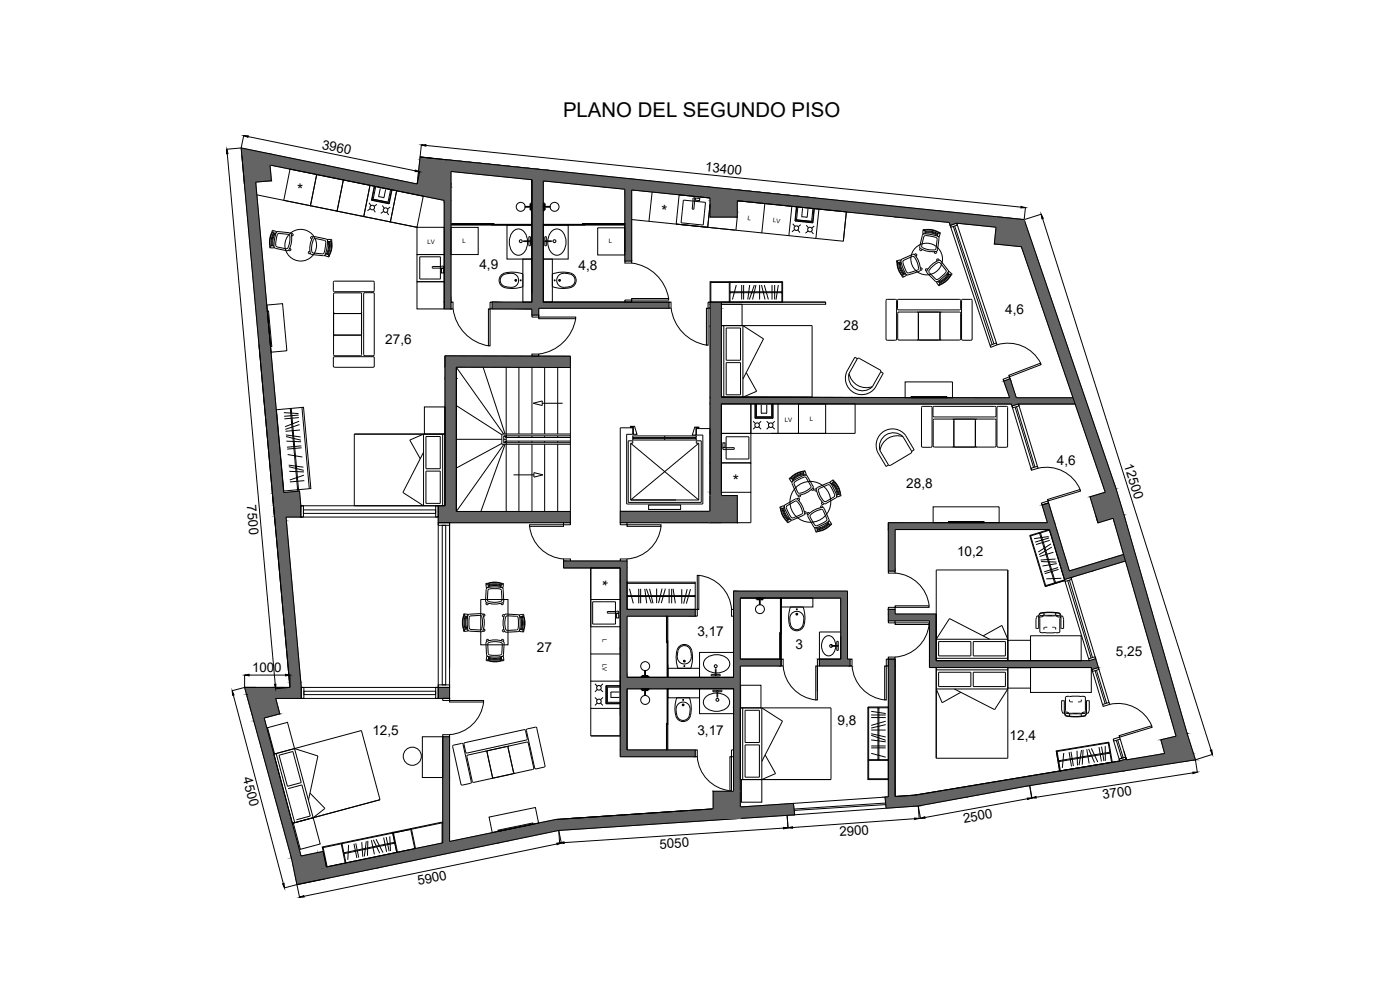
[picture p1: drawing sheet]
<svg xmlns="http://www.w3.org/2000/svg" width="420mm" height="297mm" viewBox="0 0 420 297" stroke-linecap="round" stroke-linejoin="round" font-family="sans-serif">
<defs><g id="words">
<text font-size="6.1" x="169" y="35.2">PLANO DEL SEGUNDO PISO</text>
<g font-size="4.7">
<text x="89.2" y="58.6">*</text>
<text x="198.3" y="64.8" transform="rotate(6 198.3 64.8)">*</text>
<text x="219.9" y="145.9">*</text>
<text x="179" y="174.1" transform="rotate(90 179 174.1)">*</text>
</g>
<g font-size="4.1">
<text x="143.9" y="80.6">4,9</text>
<text x="173.7" y="81">4,8</text>
<text x="301.7" y="94.2">4,6</text>
<text x="253.2" y="98.9">28</text>
<text x="115.6" y="103.3">27,6</text>
<text x="317.2" y="139.6">4,6</text>
<text x="272" y="146.4">28,8</text>
<text x="287.2" y="166.8">10,2</text>
<text x="209.3" y="190.9">3,17</text>
<text x="161.1" y="195.7">27</text>
<text x="238.7" y="194.6">3</text>
<text x="334.9" y="196.8">5,25</text>
<text x="111.7" y="220.4">12,5</text>
<text x="209.3" y="220.5">3,17</text>
<text x="251.3" y="217.6">9,8</text>
<text x="303" y="222.1">12,4</text>
</g>
<g font-size="4">
<text x="96.4" y="44.6" transform="rotate(12 96.4 44.6)">3960</text>
<text x="211.5" y="51.4" transform="rotate(6 211.5 51.4)">13400</text>
<text x="337.3" y="139.6" transform="rotate(72 337.3 139.6)">12500</text>
<text x="74" y="151.7" transform="rotate(85 74 151.7)">7500</text>
<text x="75.7" y="201.7">1000</text>
<text x="72.8" y="233.6" transform="rotate(75 72.8 233.6)">4500</text>
<text x="331.1" y="239.8" transform="rotate(-9 331.1 239.8)">3700</text>
<text x="252" y="251" transform="rotate(-4 252 251)">2900</text>
<text x="289.3" y="246.9" transform="rotate(-10 289.3 246.9)">2500</text>
<text x="198" y="254.6" transform="rotate(-4 198 254.6)">5050</text>
<text x="125.6" y="265.6" transform="rotate(-12 125.6 265.6)">5900</text>
</g>
<g font-size="1.8">
<text x="224.4" y="65.9" transform="rotate(6 224.4 65.9)">L</text>
<text x="231.9" y="66.7" transform="rotate(5 231.9 66.7)">LV</text>
<text x="128.3" y="73.1">LV</text>
<text x="138.8" y="73.1">L</text>
<text x="182.7" y="72.8">L</text>
<text x="235.5" y="126.5">LV</text>
<text x="243" y="126.4">L</text>
<text x="180.8" y="191.6" transform="rotate(90 180.8 191.6)">L</text>
<text x="180.8" y="199.1" transform="rotate(90 180.8 199.1)">LV</text>
</g>
</g></defs>
<!-- layer: 0 -->
<g fill="none" stroke="#000" stroke-width=".3">
<path d="M68.2 46.1l14.4 159.2M72.4 44.4l52.8 10.8M72.4 44.4l14.6 161.9M72.4 44.4l-4.3 .4M72.6 46.8l.7 8.2M73.1 40.7l-.7 3.7M74.5 41l50.1 10.3M77.1 58.5l48 9.7M80.7 46.1h.1M87 50.7l8 1.7-1.8 9.3-8-1.6zM95 52.4l8 1.6-1.8 9.3-8-1.6zM103 54l8 1.6-1.8 9.4-8-1.6z"/>
<path d="M111 55.6l8 1.6-1.8 9.4-8-1.6zM111.6 60l-.1 .1M111.6 60l5.1 1M112 59.8l4.4 .9M112 59.8l-.4 .2M112.3 55.9l-.8 4.2M112.4 55.9l-.8 4.1M112.8 56l-.8 3.8M113.6 59l1.6 .3M113.6 59l.2 .1M114.1 56.5l-.5 2.5M115.2 59.3l-.1 .1"/>
<path d="M115.7 56.8l-.5 2.5M117.2 56.9l-.8 3.8M117.5 56.9l-.8 4.1M117.7 56.9l-.9 4.3M119 57.2l8 1.7-1.9 9.3-8-1.6zM125.9 51.5l-.7 3.7M126.1 47.1l181.3 18.8M126.1 47.1l3.4 .3M126.5 43.5l-.4 3.6M127.8 43.6l178.6 18.6M134.2 48l-8.1-.9-.9 8.1M195.7 57.6l-.9 8.8"/>
<path d="M203.8 58.4l-.9 8.8 42.1 4.4M208.6 59.4l1.4 .1-.1 .7-1.4-.2zM80.9 73.8h.3M80.9 73.8v.6h.3M81.2 73.8v.6M81.2 73.8h1M81.6 69.7l-.6 1.7v2.4M81.7 69.7l-.6 1.7v2.4M81.8 69.8l-.2-.1 .2-.6 1.2 .4-.6 2-.2 2.9h-1M81.8 69.8l1 .2M82 69.2l-.2 .6M82.1 69.8l-.6 1.7v2.3"/>
<path d="M82.2 74l.4 .5M82.4 69.9l-.7 1.6 .1 2.3M82.6 70l-.6 1.5v2.3M82.6 74.5l3.5 .7M83.2 70.4a6 6 0 0 0-.2 3.6l.2 .1M83.8 70l2.9 .4a4.4 4.4 0 0 1-.6 4.2l-3-.5M83.8 70l-.6 .4M86.9 69.8l-3.5-.3-.5 .3M86.9 69.8l.5 .5M87 74.4l.4 .5-.5 .4-.3-.3M87.5 70.9l.6-.4-.4-.5-.3 .3a5.8 5.8 0 0 1-1.1 4.9h-.2M93 75.3l-.6 .4 .4 .5 .3-.2"/>
<path d="M93.8 71.2a5.9 5.9 0 0 0-.4 5.1l3.7 .4M93.9 71.2l-.3-.3-.5 .4 .4 .5M94 75.9l-.2-.1a4.4 4.4 0 0 1 .7-4.2l3.1 .6a5.5 5.5 0 0 1-.6 3.9l-3-.2M94.4 71l3.5 .7M94.4 71l-.6 .2M97.7 76.3l-.6 .4M97.7 76.2l1 .2M97.9 71.7l.4 .5M98.3 72.4l1 .1M98.5 72.4l.1 1.7-.7 2.1M98.7 76.4l-.2 .6M98.7 76.4l.2 .1"/>
<path d="M98.8 72.4l.1 1.7-.7 2.2M99 72.4l.1 1.8-.7 2.2M99.3 71.8h-1l-.1 2.2-.7 2.7 1.2 .4 .2-.6M99.3 71.8v.7M99.3 71.8h.3v.7h-.3M99.4 72.4l.1 1.8-.7 2.3M99.5 72.4l.1 1.8-.7 2.3M110.8 60.9l.5 .8M111.1 62.6l-.8 .6M111.5 60.1l5.3 1.1M112.1 62.8l.5 .9M113.1 61.3l-.8 .6"/>
<path d="M114.8 61.7l.5 .8M115.1 63.4l-.8 .6M116.1 63.6l.5 .9M116.4 60.7l.3 .3M116.7 61l.1 .2M117.1 62.1l-.8 .6M125.1 76.4h8.2v8.1h-8.2zM125.1 68.2h8.2v8.2h-8.2zM126 77.1h6.2v6.6h-6.2zM129.7 80v.5M135.3 67.1h13v.2h-13zM135.3 68.2h8.2v8.2h-8.2z"/>
<path d="M135.3 67.5h24.3M147.6 67.3h12v.2h-12zM152.2 67.5h7.4v10.2h-7.4zM154.1 69.4a2.28 2.28 0 0 1 3.8 1 4.5 4.5 0 0 1-1.8 6.1 2.95 2.95 0 0 1-3.2-3.1l.2-2.3zM156.9 77.7h2.7v12.9h-2.7zM157.6 61.9h2v.3h-2zM159.1 61.2h.3v.5h-.3zM159.1 62.4h.3v.5h-.3zM159.4 60.9h.2v2.3h-.2zM163.1 67.3h12.4v.2h-12.4zM163.1 60.9h.2v2.3h-.2zM163.1 61.9h2v.3h-2z"/>
<path d="M163.1 67.5h7.4v10.2h-7.4zM163.1 77.7h2.7v12.9h-2.7zM163.1 67.5h24.4M163.3 61.2h.3v.5h-.3zM163.3 62.4h.3v.5h-.3zM165.6 69.4a2.28 2.28 0 0 1 3.8 1 4.5 4.5 0 0 1-1.7 6.1 2.95 2.95 0 0 1-3.3-3.1l.2-2.3zM174.9 67.1h12.6v.2h-12.6zM179.4 68.4h8.1v8.1h-8.1zM187.5 78.3h2.1v.6h-2.1zM187.5 78.3v-21.5l-24.4-2.5v36.3h37.7M189.6 65.9l31 3.2M189.6 78.9a12.8 12.8 0 0 1 11.1 10.6"/>
<path d="M205.1 60l6.6 .7-.7 6.8-6.6-.6zM207.7 62.7l.5 .1M213.1 61.3l-.7 6.9M221.3 60.2v4.9h-8.2v-5.7l-23.5-2.4v21.3M221.3 60.2l63.6 6.5 12.2 36.9M221.3 60.2l32.7 3.4-.9 8.8-8.1-.8M221.3 65.1l-.4 4M229.5 61.1l-1 8.8M236.7 70.7h.1M236.8 70.7h.1M237.6 61.9l-.8 8.8M237.9 67.1l.7 .9"/>
<path d="M238.5 68.9l-.8 .6M238.6 66.3l5.4 .6M238.7 66.2l-.1 .1M238.7 66.2l5.1 .5M239 62l-.4 4.3M239 66l4.6 .5M239 66l-.3 .2M239.1 62l-.4 4.2M239.4 69l.7 .8M239.4 62.1l-.4 3.9M240.3 67.4l-.8 .6M240.6 65l1.6 .2"/>
<path d="M240.6 65l.1 .1M240.9 62.5l-.3 2.5M242 67.6l.6 .8M242.2 65.2l-.1 .1M242.5 62.6l-.3 2.6M242.5 69.3l-.8 .7M243.5 69.4l.6 .8M243.6 66.5l.2 .2M243.8 66.7l.2 .2M244 62.6l-.4 3.9M244.3 62.6l-.5 4.1M244.4 67.8l-.8 .7"/>
<path d="M244.4 62.6l-.4 4.3M244.8 71.5h.1M244.9 71.5l.1 .1M245.8 62.7l-.9 8.8M269.2 78.8l.3 1.8 1.1 2.1M269.3 78.2h-.3l.2 .7 .2-.1M269.3 78.2l.1 .6M269.3 78.8l.3 1.7 1.2 2.1M269.7 78.7l.3 1.7 1.1 2M269.9 78.6l.3 1.7 1.1 2M270.2 78.6l.2 1.6 1.2 2M270.3 78l-1 .2"/>
<path d="M270.3 78l.5 2 1.3 2.6-.9 .5M270.4 78.6l-1 .2M271 78.7a6.1 6.1 0 0 0 1.5 3.2h.2M271.3 78.1l2.7-1.2a4.4 4.4 0 0 1 1.5 4l-.2 .2M271.3 78.1l-.3 .6M273.9 76.3l-3.2 1.5-.3 .6M273.9 76.3h.2a5.3 5.3 0 0 1 1.9 5l-.2 .1M274.5 76.4l.2-.3 .5 .3-.3 .6M276.2 74.6l-.3 .2 .4 .5 .5-.4M277 69.2v1l2.1 .1 2.8 .8M277 69.2h.6M277.4 70.9a5.3 5.3 0 0 1 3.8 .7l-.4 3.1a4.4 4.4 0 0 1-4.2-.7z"/>
<path d="M277.4 70.2l-.6 .4-.8 3.6a5.6 5.6 0 0 0 4.9 1.2M277.6 69.9l2.2 .1 1.5 .6M277.6 69.7h2.3l1.5 .7M277.6 69.4h1.7l2.2 .7M277.6 69.2v1M277.6 69.1h2.4l1.6 .7M277.6 68.9h1.8l2.3 .7M277.6 68.9v.3M277.6 68.9h-.6v.3M281 75.4l.2 .4-.6 .3-.3-.6M281.5 70.9l.3 .6-.4 3.5-.5 .4M281.6 69.9l.6 .2"/>
<path d="M281.7 69.6l.5 .2v.3M281.7 69.6l-.4 1.3M281.8 78.1v-.4h-.7v.7M282.2 70.1l-.4 1M285.2 67.6l1.9-.6 .2 .5-1.9 .7zM286.1 67.9l11.7 35.5M286.5 67.8l11.8 35.4M287.1 67l11.8 1.2-.5 5 8.1 .8 25.2 73.7-4.6 1.4 2.4 7.8 4.6-1.4 18.9 65.4-4.6 1.1 1.1 4.1-11.4 1.9M287.1 67l11.9 35.9M299.2 65.1l8.2 .8M307.4 65.9l27.5 80.8 21.4 73.5 2.5 7.8M307.7 62.3l-.3 3.6"/>
<path d="M312.5 64.3l-5.1 1.6M312.9 65.6l50.6 159.5M80.1 91.5l4.7-.4 1.3 14.1-4.7 .5zM80.2 93.4l.4-.1 1 10.6-.4 .1zM100 87.1l.4 .4M100.1 93.7l.4 .4M100.4 84.4l11.5-.1 .4 .4v2.5M100.4 84.3l-.4 .4v2.5M100.5 94.1h7.6M100.5 94.1l-.4 .3M108.1 94.1l.4 .3M108.5 88.3v18.1"/>
<path d="M108.5 88.2l-.4-.3-7.6-.1-.4 .5 .1 18.3 .3 .2h7.6l.4-.4M108.5 93.7l-.4 .4M109.5 87.8h2.4M109.5 87.8l-.4 .4v18.2l.4 .4h2.4l.4-.4M111.9 87.8l.4 .4M112.3 88.2v18.1M112.3 87.1l-.4 .4h-11.5M125.1 84.5h8.2v8.2h-8.2zM132.5 80.4h.6v1.5h-.6zM133.3 92.7v-32.6l-52.3-10.6 .5 4.7-4.8 .4 8.4 93.2 4.8-.5 .4 4.5M133.3 92.7h2M135.3 90.6h.7v2.1h-.7z"/>
<path d="M135.3 90.6v-39.2l24.3 2.5v36.7h-11.9M136 92.7a12.8 12.8 0 0 0 10.6 11.1M146.6 92.7h.5v11.1h-.5zM147.1 90.6h.6v2.1h-.6zM147.7 92.7h11.9v1.8M151.5 82.3a3.4 3.4 0 0 1 3.8 .7 2.21 2.21 0 0 1-.2 2.6 2.21 2.21 0 0 1-2.5 .5 2.02 2.02 0 0 1-2.4-1.4 2.02 2.02 0 0 1 1.3-2.4M156.9 82.2v3.8M156.9 82.2a8.2 8.2 0 0 0-6.3 .1 2.32 2.32 0 0 0-.6 2.7 2.32 2.32 0 0 0 2.3 1.4l2.7 .1 1.9-.5M159.6 94.5h2.1v.6h-2.1zM161.7 95.1h11.1v.5h-11.1zM165.8 82.2v3.8M165.8 82.2a8.1 8.1 0 0 1 6.3 .1 2.32 2.32 0 0 1 .6 2.7 2.32 2.32 0 0 1-2.3 1.4l-2.7 .1-1.9-.5"/>
<path d="M171.2 82.3a3.4 3.4 0 0 0-3.8 .7 2.2 2.2 0 0 0 .2 2.5 2.2 2.2 0 0 0 2.5 .6 2.02 2.02 0 0 0 2.4-1.4 2.02 2.02 0 0 0-1.3-2.4M172.8 95.6a12.8 12.8 0 0 1-11.1 10.6M187.5 90h2.1v.6h-2.1zM189.6 89.6h11.1v.4h-11.1zM200.8 90.6h.6v1.9h-.6zM200.8 92.5h-39.1v2M201.4 92.5a12.8 12.8 0 0 0 10.6 11.1M212 92.5h.5v11.1h-.5zM212.5 90.6h.6v1.9h-.6zM213.1 84.5h21.8v6.1h-21.8zM213.1 92.5v60.9h-27M213.1 90.6h34.7"/>
<path d="M213.3 84.5v6.1M213.3 84.8h5.6M216.5 90.6h31.3v.7h-31.3zM216.5 91.3h6.2v6.4h-6.2zM216.5 90.6v28.6M216.5 97.7h27.2v21.5h-27.2M217.2 97.7v21.5M217.9 98.4h4.3v9.7h-4.3zM218.9 84.5v6.1M219.1 87.5v.4M219.1 84.5v6.1M219.1 84.7h15.6"/>
<path d="M219.1 87.6h15.5M219.1 87.8h15.5M221 85.5l-1.2 4.4M222.6 85.5v4.4M223.2 85.5v4.4M225 85.5l-.6 4.4M226.4 85.5l-1.5 4.4M226.9 85.5l-1 4.4M228 85.5v4.4M228.5 85.5l1.1 4.4M229.4 85.5l1.2 4.4M231.7 85.5v4.4"/>
<path d="M232.5 85.5v4.4M233.6 85.5l-.7 4.4M234.7 87.5v.4M234.7 84.5v6.1M269.1 90.2v11.5M269.1 90.2l-.4-.4h-2.4l-.4 .4 .1 11.7 .3 .2h2.4l.4-.4M269.4 90l.3-.2h18.2l.4 .4v2.4l-.4 .4h-18.2l-.3-.4zM269.5 93.8l.3-.2 18.3 .1 .2 .3-.1 7.8-.3 .2h-18.3l-.2-.4zM270.6 82.7l.3 .5 .3-.1M270.9 82.6l.3 .5M270.9 82.6l-.3 .1M271.7 82.1l-.8 .5"/>
<path d="M271.8 82.2l.7 .3M275.2 93.6l.4 .4M275.3 81.1l-2.6 .8M275.6 94v7.6M275.8 81.5l-3.3 1M276 93.6l-.4 .4M276.2 80.3l.6 .2-.2 .6-.4-.1M278.2 81.3a5.9 5.9 0 0 1 4-3.2l2.3 3v.6M278.2 81.3l.1 .6M278.2 81.9l2.5 2.5 .7 .1M278.5 80.7l-.7-.1-.1 .7h.4M281.6 84.4l.5 .8"/>
<path d="M281.7 93.6l.4 .4M282.1 94v7.6M282.1 85.2l.2 .2-.5 .4-.2-.3M282.1 85.2l-.5 .3M282.5 93.6l-.4 .4M283.9 81l.1 .3a5.4 5.4 0 0 1-3 2.6l-2.1-2.1-.1-.7M283.9 81l-1.9-2.2a4.8 4.8 0 0 0-3.2 2.4M284.4 81.9l.7 .6M284.6 82l-1 1.4-1.9 1.1M284.7 82.2l-1 1.4-1.9 1.2M284.9 82.3l-1 1.4-1.9 1.3M285.1 82.5l.3 .2"/>
<path d="M285.2 82.6l-1 1.4-2 1.3M285.3 82.7l-1 1.4-2 1.3M285.5 82.1l-.7-.7-1.5 1.6-2.3 1.7 .6 .8M285.5 82.1l-.4 .4M285.5 82.1l.3 .1-.4 .5M291.4 89.8h-2.4l-.4 .4v11.5l.4 .4h2.4M291.4 89.8l.4 .4M291.7 90.2v11.5M100 107.4v2.4l.4 .4M100.1 100.2l.4 .3M100.4 107h11.5l.4 .4M100.4 107l-.4 .4"/>
<path d="M100.5 100.5h7.6M100.5 100.5l-.4 .4M108.1 100.5l.4 .4M108.5 100.2l-.4 .3M112.3 107.4v2.4l-.4 .4h-11.5M137 113.6h.1M137 110.2l14.2 20M145 110.2l6.6 20M151.9 110.2v43.2M155.7 110.2v20M159.6 106.2h2.1v.7h-2.1zM159.6 110.2v20"/>
<path d="M163.5 110.2v20M167.4 110.3v19.9M171.2 110.3l-34.2-.1v43.3M217.9 108.8h4.3v9.7h-4.3zM224 111.8l3.1 5.6-4.1 1.8v-21.5l6.1 4-6.1 12M254.8 112a5.3 5.3 0 0 0 7 4M257.3 107.6l-.8-.4-2.4 4.4a4.9 4.9 0 0 0 2.2 6.2 4.9 4.9 0 0 0 6.3-1.4l2.5-4.4-.8-.4M257.9 107.5l6.2 3.5 .2 .7M257.9 107.5l-.7 .2-2.4 4.4a4.2 4.2 0 0 0 2 4.6 4.2 4.2 0 0 0 5-.7M264.3 111.7l-2.5 4.3M271.6 114.6h14.2v4.7h-14.2zM273.5 119h10.6v.3h-10.6z"/>
<path d="M275.6 101.6l.4 .4M275.6 101.6l-.4 .4M282.1 101.6l-.4 .4M282.1 101.6l.4 .4M291.8 101.7l-.4 .4M297.1 103.6l1.9-.7 .2 .6-1.9 .7zM299.3 103.5a11 11 0 0 1 13 5.4M301 113.8l1.9-.7 .3 .5-1.9 .7zM301.3 114.3l1.7 5-86.5-.1M302.8 112.6l9.5-3.6 .1 .4-9.5 3.7zM303.2 113.7l1.8 5.6h17M83 122.9l8.1-.7 2.2 24.4-8.1 .7z"/>
<path d="M85.2 123.8l4.4 .3M85.8 130.5l4.4 .6M85.8 131l4.5 1.1M86 132.4l4.3 .2M86.3 136.4l4.4 .7M86.6 139.6l4.5 .6M87.1 122.6l2.2 24.3M87.4 122.6l2.2 24.3M87.4 122.5l-.4 .1M89.6 124.5l-4.3 .4M89.7 125.3l-4.3 .4M89.8 126.4l-4.2 1.6"/>
<path d="M89.9 127.4l-4.3 1.4M90 129l-4.3 .4M90.5 133.8l-4.4 .4M90.5 134.4l-4.3 .4M90.6 122.2l2.2 24.4M127.1 135.7l-6.2 12.1 6.2 4v-21.6l-4.1 1.8 3.1 5.6M127.4 122.1h6.1v8.1h-6.1zM127.8 131h4.3v9.6h-4.3zM132.8 130.2v21.6M133.5 130.2h-27.2v21.6M137 131.8h13.6M137 121.7l13.6 8.7"/>
<path d="M150.6 133.1l-13.6 7.3M151.2 131.8h.7M151.2 130.8h20M151.2 130.8v2M151.2 132.8h20M151.2 130.8l.7 .5M151.2 133.3l-14.2 20.2M151.6 133.3l-7.3 20.1M151.6 130.8l.3 .5M151.8 130.8l.1 .5M151.9 131.3h19.3M151.9 132.3h19.3"/>
<path d="M151.9 132.3l-.7 .5M151.9 132.3l-.3 .5M151.9 132.3l-.1 .5M155.7 130.8v.5M155.7 132.3v.5M155.7 133.3v20.1M159.6 130.8v.5M159.6 132.3v.5M159.6 133.3v20.1M160 121l2.7-.7v1.4zM162.7 121h6.2M163.5 130.8v.5"/>
<path d="M163.5 132.3v.5M163.5 133.3v20.1M167.4 130.8v.5M167.4 132.3v.5M167.4 133.3v20.1M171.2 130.2h-20.6v3.1h20.6M189.2 127.9h1.2l.8 2.4h-1.1v-2.1h-.9zM189.3 133h.6v-.7h-1.4v18.4h21.9v-18.4h-1.4v.7h.7M189.3 133v17M189.3 133l20.4 17M189.9 130.8h19.1v.5h-19.1zM189.9 131.5h19.1v.5h-19.1z"/>
<path d="M199.5 130.8v.5M199.5 131.5v.5M208.5 128.2h1.2v.2h-.8v2.1h-1.1zM209.7 133v17M209.7 133l-20.4 17M213.1 128.6h-4.1v1.9h1.9v20.7h-22.8v-20.9h1.8v-1.9h-3.8v28.4M216.5 121.2h8.8v8.8h-8.8zM216.5 130h8.8v8.9h-8.8zM216.5 138.9h8.8v8.8h-8.8zM216.9 132.9h.7v1.4h-.7zM217.9 131h6.9v6.7h-6.9zM220.4 134.3v.5"/>
<path d="M225.3 121.2v8.8M226 126.4l.7 .7M226.6 125.5h5.4M226.6 121.2v4.3M226.7 125.4l-.1 .1M226.7 125.4h5.2M226.7 121.2v4.2M226.7 128.1l-.7 .7M227 125.1h4.6M227 125.1l-.3 .3M227 121.2v3.9M227.7 128.1l.7 .7"/>
<path d="M228.4 126.4l-.7 .7M228.5 124h1.6M228.5 124l.1 .1M228.5 121.4v2.6M230.1 126.4l.7 .7M230.1 124l-.1 .1M230.1 121.4v2.6M230.8 128.1l-.7 .7M231.6 125.1l.3 .3M231.6 121.2v3.9M231.8 128.1l.7 .7M231.9 125.4l.1 .1"/>
<path d="M231.9 121.2v4.2M232 121.2v4.3M232.5 126.4l-.7 .7M233.5 121.2v8.8M239.6 121.2h8.2v8.8h-8.2zM256.6 121.2v8.8h-31.3M264.1 135.1l2.5 4.3 .7 .2M264.9 131.3a4.2 4.2 0 0 1 6.1-.3 5.3 5.3 0 0 0-6.9 4.1l-.1-2zM271 131l2.6 4.3v.5l-6.3 3.8M271.7 130.6l2.6 4.4-.7 .4M271.8 130.6a4.9 4.9 0 0 0-6.5-1.2 4.9 4.9 0 0 0-1.9 6.2l2.5 4.4 .8-.5M276.5 133.8l.4 .4h2.5l.3-.4"/>
<path d="M279.7 122.3v11.5M279.7 122.3l-.4-.4h-2.4l-.3 .2-.1 11.7M280.1 122.1l.3-.2h18.2l.3 .4v2.4l-.4 .4h-18.1l-.4-.4zM280.1 125.9l.3-.2 18.3 .1 .2 .3v7.8l-.3 .2h-18.3l-.2-.3zM285.9 125.7l.4 .4M286.3 133.7l-.4 .4M286.7 125.7l-.4 .4v7.7l.4 .3M292.4 125.7l.3 .4M292.7 133.7l-.3 .4M293.1 125.7l-.4 .4v7.7l.4 .3M299.2 133.8l.4 .4h2.4l.4-.4M302.4 122.3v11.5"/>
<path d="M302.4 122.3l-.4-.4-2.7 .2-.1 11.7M303.7 121.8l2-.6 .1 .6-1.9 .6zM304.6 122.1l5.6 18.2M305.1 122l5.5 18.1M305.7 121.2h17M305.7 121.2l5.6 18.7M86.7 140l4.5 1.1M86.8 141.4l4.4 .2M89.3 147.3h.4M89.7 146.9h-.4M90.3 151.8h.8v3.3h-.8zM90.3 151.8v3.3"/>
<path d="M90.3 151.8h43.2v-45l37.7 .1v49.9M91.1 153h39.7v1h-39.7zM91.2 142.6l-4.3 1.4M91.3 144.2l-4.3 .4M127.8 141.4h4.3v9.6h-4.3zM130.8 151.8h.7v3.3h-.7zM131.5 156.8h3.4v.8h-3.4zM131.5 155.1h-45.7l4.6 51.2M131.5 151.8v57.8M131.5 156.8h37.6M132.7 157.6h1.1v47.9h-1.1zM134.9 156.8v52.8h-52.2l1.3 4.6-4.7 1.2 11 41.5"/>
<path d="M137 153.5h34.2M154.1 142.5h6.1M158.9 157.4h10.2v.5h-10.2zM158.9 157.9a11 11 0 0 0 10.2 9.8M160.2 141.8l2.7 .7-2.7 .7zM169.1 156.8h2.1v.6h-2.1zM186.1 156.8h2.1v.6h-2.1zM188.2 157.4h10.2v.5h-10.2zM188.2 156.8h28.3M189.3 150h20.4M194.7 151.5h9.6v1.4h-9.6zM198.4 157.9a11 11 0 0 1-10.2 9.8"/>
<path d="M225.3 147.7v9.1h-4M234.2 152.7l.5 1.7 1.4 2M234.3 152l.2 .6M234.4 152.6l.4 1.8 1.4 1.9M234.7 152.5l.5 1.7 1.3 1.9M235 152.4l.4 1.7 1.3 1.8M235.2 152.4l.4 1.6 1.3 1.8M235.2 151.7l-1.2 .4 .2 .6 .3-.1M235.3 151.7l.7 2 1.5 2.5M235.4 152.1l.2-.6 3.3-1.8a5.3 5.3 0 0 1 2.4 4.8l-.2 .1M235.4 152.3l-.9 .3M236.3 156.2l.3 .5"/>
<path d="M236.3 156.2l-.2 .2 .3 .5 .2-.2M237.1 155.7l-.8 .5M237.3 143.2l.2 .3M237.3 143.2l-.5 .4 .2 .2M237.5 156.2l-.9 .5M237.5 143.5l-.5 .3M237.5 143.5l.5 .8M237.9 144.4l-.2 .7 1.5 3.4a5.6 5.6 0 0 0 4.7-2M238.3 145.2l1.2 2.7a4.4 4.4 0 0 0 3.9-1.9l-.1-.3M238.3 145.2v-.2a5.5 5.5 0 0 1 3.5-1.8l1.5 2.6M238.6 150.4l-2.4 1.3-.2 .7M238.6 150.4l.2-.1a4.4 4.4 0 0 1 1.9 3.9l-2.9 1.2a6.2 6.2 0 0 1-1.8-3"/>
<path d="M239.3 149.8l.1-.4 .6 .3-.3 .6M240.3 148.5l-.2 .6-.6-.1 .1-.4M241 141.4l.6-.2 .4 1.2-2 .8-2.4 1.4-.6-.8M241 141.4l.1 .3M241 141.4l-1.7 .5-2 1.3M241.1 141.5l-1.7 .5-2 1.4M241.1 141.7l.3 .9M241.1 154.6l-3.2 1.4-.7-.2M241.2 141.9l-1.7 .4-1.9 1.4M241.3 142.1l-1.7 .5-1.8 1.3M241.3 153.4l.7 .2-.2 .6-.4-.1M241.4 142.4l-1.7 .4-1.8 1.3"/>
<path d="M241.6 142.5l.6 .3M241.7 141.5l-.6 .2M242.2 142.8l1.8 3-.1 .7M242.5 155.1l1.7 3M243 154l-.6-.3-.2 .6 .3 .2M243.1 155.1l1.6 2.6a5.3 5.3 0 0 0 3.5-1.8l-1.3-2.9a4.2 4.2 0 0 0-3.8 1.9l.1 .2M243.9 146.4l.4 .2-.2 .6-.7-.3M244.3 158.1l.6 .3M245 146.7l-.3-.1-.2 .6 .6 .2M245 146.8a5.8 5.8 0 0 0 2.6 4.4l3.3-1.8M245.1 158.3l.4 1.2M245.4 159.2l-.6 .2"/>
<path d="M246.2 152.4l.2-.6 .6 .1-.2 .4 .6 .3 1.4 3.2-.2 .7M246.7 150.6l-.2 .6 .5 .2 .2-.3M246.8 152.3a5.8 5.8 0 0 0-4.4 2.5l.1 .2M247.9 150.5h-.2a4.2 4.2 0 0 1-1.9-3.8l2.9-1.3a5.3 5.3 0 0 1 1.7 3.5l-2.5 1.6M248.4 156.6l.6 .8M248.6 156.8l-1.3 1-2.2 .7M248.7 157l-1.3 1.1-2.2 .6M248.9 157.2l-1.4 1.1-2.2 .7M248.9 156.3l.6 .8M248.9 156.2l-1.8 1.2-2.6 1.1 .4 1.2 .6-.2M249 157.4l.1 .3M249.1 157.5l-1.4 1.1-2.3 .7"/>
<path d="M249.1 157.6l-1.4 1.1-2.2 .8M249.2 145l-.6-.2-3.2 1.4-.3 .6M249.5 157.1l-.5 .3M249.5 157.1l.1 .2-.5 .4M249.5 145l1.1 1.3 .7 2.2M249.8 144.9l1 1.3 .7 2.2M249.8 144.1l-.8 .6 1.2 1.8 1 2.6M249.8 144.1l.4 .5M249.8 144.1l.2-.1 .4 .5-.2 .1M250 144.8l1.3 1.8 .5 1.7M250.2 144.6l-.8 .6M250.3 144.5l1.1 1.4 .7 2.3"/>
<path d="M250.4 144.5l1.1 1.4 .7 2.2M251 148.6l1.3-.4 .1 .5-1.2 .4M251.1 148.7l-.2 .7M252 148.2l.2 .6M280 152.1h19.9v4.7h-19.9zM284.7 156.5h10.6v.3h-10.6zM309.4 140.5l1.9-.6 .2 .6-1.9 .6zM309.6 141.1l-6.1-19.9h-87v27.5h4.8v8.1h-8.2M311.5 140.5a11 11 0 0 1 12.7 6.4M312.3 160l4.4 14.7M312.3 159.9l-.4 .1M312.6 150.9l1.9-.6 .2 .6-2 .6z"/>
<path d="M314.4 149.9l9.7-3 .2 .4-9.8 3zM314.9 159.1l-5.8 1.8M328.9 154.9l.6 2M144.3 179.9h8.1v13.6h-8.1zM145.8 175.4l.2 .9 2.8-.2 2.1 .2 .2-.9M146.4 176.3l-.5 .5-.1 3.7a5.4 5.4 0 0 0 5 .3M146.4 175l2.4-.3 1.7 .3M146.4 177.2l.1-.2a5.3 5.3 0 0 1 3.9 0l.2 3.2a4.4 4.4 0 0 1-4.3 0l.1-3M146.4 175.2l2.4-.4 1.7 .4M146.4 175.3l-.6 .1M146.4 175.3v-.3l-.6 .1v.3M146.4 175.3l.2 .9"/>
<path d="M146.5 175.5l2.2-.3 1.7 .3M146.5 175.8l2.2-.4 1.7 .4M146.5 176l2.2-.3 1.7 .3M150.5 175.3v-.3l.6 .1v.3M150.5 175.3l.6 .1M150.5 175.3l-.2 .9M150.6 176.3l.4 .5M151 176.8l.2 3.5-.4 .5 .3 .3-.4 .4-.5-.5M169.1 167.7h2.1v.6h-2.1zM169.1 168.3v2.1h17v56.6h22.5M171.2 168.3h14.9M177.3 170.4v50.4h8.8"/>
<path d="M177.3 179.9h8.8M186.1 167.7h2.1v.6h-2.1zM188.2 174.7h20.4v8.1h-20.4zM188.2 178.6v.5M188.2 168.3v14.5h20.4M188.2 175h20.4M188.2 179h20.4M188.2 178.7h20.4M188.9 176.7l1.2 4.3M191.7 176.7v4.3M192.3 176.7v4.3M193.5 176.7l.6 4.3"/>
<path d="M194 176.7l1.5 4.3M195 176.7l1 4.3M197.1 176.6v4.4M198.7 176.6l-1.1 4.4M199.7 176.6l-1.2 4.4M200.8 176.7v4.3M201.6 176.7v4.3M202 176.7l.7 4.3M204.6 176.8v4.3M206.2 176.8l-1 4.3M207.2 176.8l-1.2 4.3M208.6 178.6v.5"/>
<path d="M209.3 172.6h.4v10.2h-.4zM209.8 172.6a11 11 0 0 1 9.7 10.2M226.9 179.4h2.3v.2h-2.3zM227.2 179.6h.5v.3h-.5zM227.9 179.4h.2v2h-.2zM228.4 179.6h.5v.4h-.5zM234.2 179.4h.2v10.7h-.2zM234.4 179.4h9.6v2.7h-9.6zM234.4 179.4v20.4h-12.2v42.3l44.4-3v-41.3M266.6 171.4h2v.6h-2zM268.6 171.4v-12.5h46.4l4.5 15M268.6 171.9a11 11 0 0 1 10.2 9.8"/>
<path d="M309 160.7l5.9-1.8 4.6 15.3-5.8 1.8zM309.3 160.8l4.5 14.9M312 160l4.5 14.8M312.4 168.5l4.6 .1M314.7 161l-4.3 .6M314.8 161.4l-4.1 1.3M315.1 162.1l-4.2 1.3M315.4 163.2l-3.8 2.4M315.7 164.2l-3.9 2.2M316.2 165.7l-4.2 1.3M316.8 167.7l-4.5 .3M316.8 174.8l-.4 .1"/>
<path d="M317.2 169.1l-4.3 .7M317.5 170.3l-4.1 1.3M317.7 170.8l-4.2 1.3M318.5 173.5l-4.5 .2M319.5 173.9l1.9-.6 .2 .5-2 .7zM319.5 174l-5.9 1.8M319.5 174.2l-5.8 1.8M319.6 174.5l7.1 23.2M320.4 174.2l7.1 23.2M320.9 171.3l-6.2-20.4-2 .6 1.7 5.3h-47.8v14.6M320.9 174.1l7 23.2M337.2 166.4l-16.4 4.9"/>
<path d="M337.8 168.3l-16.4 5 11.4 37.5M139.1 184.8l-.3 1.7 .3 2.4M139.3 184.8l-.4 1.7 .4 2.3M139.3 188.9h-.2l.1 .6 .2-.1M139.3 188.9l.1 .5M139.3 184.8l1 .1M139.4 184.2l1.1 .1-.3 2.2 .3 2.8-1.1 .1M139.4 184.2l-.1 .6M139.4 184.2h-.2l-.1 .6h.2M139.6 184.8l-.3 1.7 .3 2.3M139.9 184.9l-.4 1.6 .4 2.3M140.1 184.9l-.3 1.6 .3 2.2"/>
<path d="M140.3 188.7l-1 .2M140.4 188.9l.5 .5 3.5 .2M141.3 184.8l3-.1a4.4 4.4 0 0 1 0 4.3l-3-.1M141.3 184.8h-.2a5.3 5.3 0 0 0 0 4l.2 .1M144.4 184.1l-3.5 .2-.5 .4M144.4 184.1h.2a5.4 5.4 0 0 1 0 5.4l-.2 .1M144.9 184.4l.3-.3 .4 .5-.5 .4M145.1 188.6l.5 .4-.4 .5-.3-.2M145.9 197.9v.3l.6 .1v-.3M145.9 197.9l.6 .1M146 180.8l-.2 .3 .4 .4 .5-.5M146.1 196.9l-.2 1"/>
<path d="M146.1 196.9l2.1 .2 2.9-.2M146.2 192.4l2.7-.4 2 .4M146.2 192.4l-.4 .6 .2 3.5 .5 .5M146.5 198.2l2.4 .4 1.7-.4M146.5 198.1l2.4 .3 1.7-.3M146.6 197.7l2.3 .4 1.7-.4M146.6 197.5l2.2 .3 1.7-.3M146.7 197.2l1.6 .4 2.2-.4M146.7 197l-.2 1M146.8 192.2l-.4-.5-.5 .4 .2 .4M147 196.5h3.1M147 196.5l-.5-.5-.1-2.9a4.4 4.4 0 0 1 4.3 0l-.1 2.9-.5 .5"/>
<path d="M150.3 192.2l.5-.5 .4 .4-.2 .3 .3 .6-.2 3.5-.4 .5M150.4 197l.2 1.3 .6-.1v-.3M151.1 196.9l.1 1M151.2 197.9l-.6 .1M151.4 184.6l-.4 2 .4 2.7-.3 .4-.4-.5 .5-.4M151.4 184.5l-.3-.2-.4 .4 .5 .5M151.9 184.9l.4-.1 2.9 .2a5.6 5.6 0 0 1 0 3.9l-3.1 .2a4.6 4.6 0 0 1-.2-4.2zM151.9 184.2l3.6 .2 .5 .5M151.9 184.2l-.5 .4M155.9 184.5l.2 2.1-.2 2.8M155.9 189.4l1 .2M156 189l-.6 .5-3.5 .2-.5-.4"/>
<path d="M156 188.9l1 .1M156.2 185l.3 1.7-.3 2.2M156.4 185l.4 1.7-.4 2.2M156.7 185l.4 1.7-.4 2.2M156.9 184.3l.1 .6M156.9 184.3h.2l.1 .6h-.2M156.9 184.3l-1 .2M157 189h.2l-.1 .6h-.2M157 189l-.1 .6M157 184.9l-1 .2M157.1 184.9l.3 1.8-.3 2.3M157.2 184.9l.4 1.8-.4 2.3"/>
<path d="M177.3 188.1h8.8M177.3 196.2h8.8M177.9 180.6h6.8v6.6h-6.8zM182.3 183.5v.5M185 184h.7v1.4h-.7zM200 184.9h.2v7.9h-.2zM200.2 192.3h.2v10.9h-.2zM200.4 184.9v18.3M207.5 196.9a2.17 2.17 0 0 1-2.6 2.3 2.17 2.17 0 0 1-1.6-3 2.09 2.09 0 0 1 2.1-2.5 2.09 2.09 0 0 1 2 2.5l.1 .8M208.6 182.8h.7v2.1h-.7zM208.6 184.9h-20.4v18.3h31.9M209.9 195.8h10.2v7.4h-10.2z"/>
<path d="M211.8 197.6a4.7 4.7 0 0 1 7.1 1 2.95 2.95 0 0 1-3 3.3 3.9 3.9 0 0 1-4.8-2.7zM219.5 182.8h.6v2.1h-.6zM234 189.8h.2v8h-.2zM234.4 197.8h.6v2h-.6zM234.4 197.8h-12.2v-18.4h30.1v18.4h-6.4M235 199.8a11 11 0 0 0 9.8 10.2M236.9 187.4a2.25 2.25 0 0 0 2.2 1.9 2.25 2.25 0 0 0 2.2-1.8M237.7 184a2.19 2.19 0 0 1 2.7-.2 2.19 2.19 0 0 1 .8 2.6 2.08 2.08 0 0 1-2.1 2.5 2.08 2.08 0 0 1-2-2.4v-1.3zM241 182.1a9.4 9.4 0 0 1 .3 5.4M241 182.1h-3.8a9.5 9.5 0 0 0-.3 5.3M244.8 199.8h.5v10.2h-.5zM245.3 197.8h.6v2h-.6z"/>
<path d="M245.3 199.8v7.6M247.4 191.4a1.85 1.85 0 0 1 1.9-.6 1.85 1.85 0 0 1 1.3 1.6 3.2 3.2 0 0 1-1.9 4.4 3.1 3.1 0 0 1-1.9-4.4zM252.3 189.6h-6.4v10.2h9.2M255.1 197.8h.6v2h-.6zM255.1 197.8h-.8v-20.4h-34.2v25.8M255.7 199.8a11 11 0 0 0 9.8 10.2M265.5 199.8h.5v10.2h-.5zM266 197.8h.6v2h-.6zM266.6 182.2h2v.6h-2zM266.6 197.2h2v.6h-2zM266.6 186.3h2v.6h-2zM266.6 197.8h2v41.2l6-.4 61.4-10.3"/>
<path d="M268.6 181.8h10.2v.4h-10.2zM268.6 186.9h10.2v.5h-10.2zM268.6 186.3h10.3v14h48.6l3.4 11.1M278.8 187.4a11 11 0 0 1-10.2 9.8M281 184.2h-12.4v-1.4h-2v3.5M281 197.5h21.5M281.7 192.5h9.7v4.3h-9.7zM292.1 192.5h9.6v4.3h-9.6zM295.1 190.8l5.6-3.2 1.8 4.2h-21.5l4-6.2 12 6.2M302.5 192.1h6.8v6.1h-6.8zM302.5 198.2v-27.2h-21.5v27.2h45.9M309.3 190.8h15.2v7.4h-15.2z"/>
<path d="M311.2 184.8l-.3 1v2.7l.7 .1M311.2 184.8h.4M311.6 184.8l.1 .1M311.7 184.9l-.1 3.7M311.7 185l.4 .6v4.1M312.1 184.1a11.4 11.4 0 0 1 6 0M312.1 184.1l-.4 .9M312.1 184.1a16.6 16.6 0 0 1 6 0M312.1 184.1v.6h.6l.6-.2M312.1 189.6l1.2 .2M313.3 184.7h.1M313.3 184.7l-.6 .4-1-.1"/>
<path d="M313.3 189.8h3.5M313.3 183.9v.6M313.3 184.5l.1 .1M313.3 184.7h3.5l.6 .4 1-.1M313.4 184.7h.1M313.4 188.2l-.1 .7M313.4 188.2h.1M313.4 184.6h.1M314.3 188.2h-.8M315.8 188.2l1 .1M316.6 188.2h.1M316.6 184.6h.1"/>
<path d="M316.8 184.5l-3.3 .1M316.8 188.3h.1M316.8 183.9v.6M316.8 188.3v.6M316.8 184.5h.1M318.1 184.1l.3 .9M318.1 184.1l-.1 .6h-.6l-.6-.2M318.4 185l-.3 .6v4l-1.3 .2M318.4 184.9v3.5h.8M318.5 184.8h.4M318.5 184.8l-.1 .1M318.9 184.8l.3 1v2.7"/>
<path d="M326.7 197.7l2-.7 .2 .6-2 .6zM70 208.6l15 56.5M73.4 206.3l14.1 51.1 1.6 8 8-1.6M73.4 206.3h13.6M73.4 206.3l-3.7 .9M73.4 202.5v3.8M74 208.4h.1M74.8 202.6h10.9M80.3 218.3l6-1.6 2.1 7.9-6 1.6zM87 206.3l-4.3 .4M87 202.5v3.8M90.4 206.3h.8v3.3h-.8z"/>
<path d="M90.4 206.3h44.5M90.4 206.3v3.3M91.2 207.4h39.6v1h-39.6zM130.8 206.3h.7v3.3h-.7zM131.5 205.5h3.4v.8h-3.4zM132.9 209.6h2v.6h-2zM134.9 210.2h10.2v.4h-10.2zM145.1 210.6a11 11 0 0 1-10.2 9.8M158.3 218.7l2.4-.5 .4 .3 2.5 11.2M158.3 218.7l-.3 .5 2.5 11.2 .4 .3 2.4-.5 .3-.5M177.3 204.4h8.8M177.3 212.5h8.8"/>
<path d="M178.5 205.2l.8 .7M178.5 209.3l.8 .7M179.3 206.9l-.8 .7M179.3 210.9l-.8 .8M180.2 206.9l.7 .7M180.2 210.9l.7 .8M180.9 205.2l-.7 .7M180.9 209.3l-.7 .7M181.8 205.7v5.5M181.8 205.7l.2 .2M181.8 211.2h4.3M181.8 205.7h4.3"/>
<path d="M182 205.9v5.1M182 211l-.2 .2M182 205.9l.2 .3M182 205.9h4.1M182 211h4.1M182.2 210.7l-.2 .3M182.2 206.2v4.5M182.2 206.2h3.9M182.2 206.2l.1 .1M182.2 210.7h3.9M182.3 210.6l-.1 .1M183.2 209.1l.2 .2"/>
<path d="M183.4 207.6v1.7M183.4 207.6l-.2 .2M183.4 209.3h2.5M183.4 207.6h2.5M192.4 206.7h2.4v.2h-2.4zM192.4 203h2.4v.2h-2.4zM192.7 206.9h.5v.3h-.5zM192.7 202.7h.5v.3h-.5zM193.5 206.7h.2v2h-.2zM193.5 201.2h.2v2h-.2zM193.9 206.9h.5v.3h-.5zM193.9 202.7h.5v.3h-.5z"/>
<path d="M200 217.1h.2v7.9h-.2zM200.2 206.7h.2v10.7h-.2zM200.4 200.5h9.5v2.7h-9.5zM200.4 206.7h9.5v2.7h-9.5zM200.4 206.7v18.3M202.9 212.9a2.16 2.16 0 0 1 2.6-2.2 2.16 2.16 0 0 1 1.6 3 2.02 2.02 0 0 1-1.4 2.3 2.02 2.02 0 0 1-2.5-1.2l-.3-1.9M203.1 209.4h3.8M203.5 200.5a8.2 8.2 0 0 1 .1-6.3 2.33 2.33 0 0 1 2.7-.7 2.33 2.33 0 0 1 1.4 2.4l.1 2.7-.5 1.9h-3.8M206.9 209.4a8.3 8.3 0 0 1-.1 6.2 2.33 2.33 0 0 1-2.7 .7 2.33 2.33 0 0 1-1.4-2.3l-.1-2.7 .5-1.9M209.9 206.7h10.2v7.4h-10.2zM211.8 209.2a4.7 4.7 0 0 1 7.1 .9 2.95 2.95 0 0 1-3.1 3.3 3.9 3.9 0 0 1-4.7-2.7zM222.2 212.4h27.2v21.5h-27.2"/>
<path d="M222.3 205.6h6.1v6.8h-6.1zM222.9 212.4v21.5M223.6 213.1h4.3v9.7h-4.3zM260.5 212.1h6.1v21.8h-6.1zM260.5 212.4h6.1M260.7 212.4v15.5M261.5 219h4.3M261.5 215.3h4.3M261.5 214.5h4.3M261.5 213.4l4.3 .7M263.4 212.4h.4M263.5 212.4v15.4"/>
<path d="M263.8 212.4v15.4M265.8 217.4l-4.3 1M265.8 216.4l-4.3 1.2M281 200.3v27.2h21.5v-27.2M281 201h21.5M281.7 201.7h9.7v4.3h-9.7zM286.4 206.7l12.1 6.2 4-6.2h-21.5l1.8 4.1 5.6-3.1M292.1 201.7h9.6v4.3h-9.6zM302.5 200.3h6.8v6.2h-6.8zM309.3 200.3h18.2v7.5h-18.2zM318.7 213.5l.2 .5 .5-.2M319.4 210.3v3.6"/>
<path d="M319.4 210.3h-.8l.2 3.2M319.4 213.8l.4 .9M319.8 209.2v4l-.4 .6 .7-.2 .9 .5 .2-.1M319.8 214.7v.1M319.8 214.8a16.6 16.6 0 0 0 6 0M319.8 214.7a16.6 16.6 0 0 0 6 0M321 209.9v.6M321 210.5h.1M321 214.3l-.6-.3-.6 .1v.6M321 209l-1.2 .1M321 209h3.5M321 214.3v.6"/>
<path d="M321 210.5l1 .1M321.2 214h-.1M321.2 214h3.2M321.3 214.2h-.1M324.2 214.2l.3 .1M324.3 210.6h.1M324.3 214l.2 .1M324.4 214.2l-3.4 .1M324.5 214.3h.1M324.5 214.3v.6M324.5 214.1h.1M324.5 209.9v.6l-1 .1"/>
<path d="M324.5 209l1.2 .1M324.5 214.3l.6-.3 .6 .1 .1 .6M325.7 209.2l.1 4 .3 .6M325.7 214.7v.1M326.1 213.8l-.3 .9M326.1 213.8l-1-.1-.6 .4M326.2 214h.4M326.2 210.2h.6M326.2 210.2v3.8M326.8 213.5l-.1 .5M326.8 210.2v3.3M327.7 200.9l1.9-.6 .2 .6-1.9 .6z"/>
<path d="M328.6 201.2l3.1 9.9M329.1 201.1l3 9.9M330.9 211.4l1.9-.6 .2 .6-1.9 .5zM333 211.3a11 11 0 0 1 12.6 6.4M82.2 226.3l26.3-7.1 5.6 20.8-26.3 7M82.9 226.1l5.6 20.8M83.7 226.6l4.2-1.1 2.5 9.3-4.1 1.1zM86.5 236.6l4.1-1.1 2.5 9.3-4.1 1.2M93 238l4.5 4.6-3.5 2.7M126.8 221.1h6.1v12.2h-6.1zM132.9 220.4h2v.7h-2zM132.9 221.1v31.8l-36.5 7.5"/>
<path d="M134.9 221.1v31.4l31.9-6.6M136 223.7l2.5-.7 .4 .1 2.6 11.5-.3 .5-2.4 .5-.5-.3-2.5-11.3zM139.3 222.9l18-4 .4 .3 .6 2.4-.3 .4-17.8 3.9-.4-.3-.6-2.3zM145.7 225.4l.5 .3M146.2 225.7l1.6 7.4M146.5 225.2l-.3 .5M147.8 233.1l.5 .3M147.8 233.1l-.3 .5M152 224l.5 .3M152.8 223.8l-.3 .5 1.6 7.4M154.1 231.7l.5 .3M154.1 231.7l-.3 .5"/>
<path d="M158.5 223l1.7 7.4-.1 .4-17.9 3.9-.5-.2-1.6-7.5 .3-.5M158.6 222.9l-.5-.3-17.7 4M208.6 225h.7v2h-.7zM208.6 225h-20.4v-18.3h31.9v35.6l-53.3 3.6M209.3 227a11 11 0 0 0 9.8 10.2M219.1 227h.4v10.2h-.4zM219.5 225h.6v2h-.6zM220.1 237.4h-6.1v5.3l-47.2 3.2M222.5 233.9h6.1v6.8h-6.1zM223.6 223.5h4.3v9.7h-4.3zM229.6 226.5l3.2 5.6-4.2 1.8v-21.5l6.2 4-6.2 12.1M260.5 227.9h6.1"/>
<path d="M260.5 228.1h6.1M260.5 233.7h6.1M260.7 228.1v5.6M261.5 226l4.3 1.2M261.5 224.4h4.3M261.5 223.8h4.3M261.5 222l4.3 .6M261.5 220.6l4.3 1.5M261.5 220.1l4.3 1M263.4 227.9h.4M265.6 239.2l.4 3.3M308.4 239.7l-30.8 5.6"/>
<path d="M309.6 239.4l-.6-3.7 .7 3.7M317 225.3l15.8-2.6 1 6-15.8 2.6zM317.2 225.3l1 6h-.2l-1-6M317.3 225.5l15.3-2.6v-.2l1 6h.2M317.7 228.2l.1 .4M319.2 225.9l-.4 4.5M320.9 225.7l.7 4.3M321.4 225.6l.7 4.3M323.2 225.3l.2 4.4M324.6 225l-.8 4.6M325.1 225l-.3 4.4M326.1 224.8l.8 4.3"/>
<path d="M326.7 224.7l1.8 4.1M327.5 224.5l2 4.1M329.8 224.2l.7 4.3M330.6 224l.7 4.3M331.7 223.9v4.4M333 225.7l-15.2 2.5M333.1 225.6v.4M333.1 226l-15.3 2.5M334.1 221.8l1.9-.6 .2 .6-2 .6zM334.2 222.4l1.8 5.9M335 222.1l1.7 5.4M335.4 222l1.7 5.4"/>
<path d="M335.9 220.7l9.7-3 .2 .5-9.8 3zM335.9 227.7l1.9-.6 .2 .6-2 .6zM335.9 227.7l.1 .6M335.9 227.7l1.9-.6 .3 .9M336.2 221.8l1.9 6.2M356.3 220.1h.1M358 231.9l-47.1 7.3M358.8 228l-49.8 7.7-33.4 6.1M358.8 228l.5 3.7M363.9 226.3l-5.1 1.7M88 247l6-1.7 2.1 7.9-6 1.6zM90.3 256.8l6.7-1.3 1 4.6"/>
<path d="M92.6 240.1l2.8-13.3-7-2.2 5.6 20.7M96.7 254.1l21.3-4.4 1.3 6-21.3 4.4zM96.9 254.1l1.3 6M102.4 252.9l1.2 6M102.4 253.2l-5.4 1.1M102.6 252.9l1.2 6M102.6 253.1l15.3-3.1-.1-.2 1.3 5.9M103.2 255.8l.1 .4M104.6 253.5l-.2 4.5M106.2 253.2l.9 4.2M106.8 253.1l.9 4.2M108.6 252.7l.3 4.4"/>
<path d="M109.9 252.4l-.5 4.5M110.4 252.3l-.1 4.5M111.5 252.1l.9 4.2M112 252l1.9 4M112.8 251.8l2.1 4M115.1 251.3l.9 4.3M115.9 251.1l.9 4.3M117 250.9l.2 4.4M117.8 249.8l5.7-1.2 1.2 6-5.6 1.1zM118.4 252.7l-15.1 3.2M118.4 252.7l.1 .4M118.4 253l-15.1 3.1"/>
<path d="M123.2 248.6l1.3 6M132.7 246.9v6M132.8 246.9v-.3l-9.3 2M132.9 246.9l-14.8 3M146.8 245.2l13.9-2.9 .9 4.7-13.9 2.8zM149.4 249.1l10.5-2.2 .1 .4-10.5 2.2zM167.1 253.2l-75.9 15.7M167.7 249.2l-78.6 16.2M167.7 249.2l.2 3.7M167.7 249.2l.8 3.8M235.1 248.5l-65.8 4.3M236.2 244.6l-68.5 4.6"/>
<path d="M236.2 244.7l.3 3.7M238.1 241.1l.4 3.4M265.8 240.9l-27.5 1.8M265.8 241.4l-27.5 1.7M274.5 245.6l-36.6 2.7M275.6 241.8l-39.4 2.8M275.6 241.8l.7 3.7M275.6 241.8l.3 3.8M89.1 265.4l-3.7 1M89.1 265.4l.8 3.8"/>
<circle cx="90.3" cy="73.6" r="4.8"/>
<circle cx="111.7" cy="62.3" r=".69"/>
<circle cx="115.7" cy="63.1" r=".69"/>
<circle cx="156.3" cy="62.1" r="1.34"/>
<circle cx="156.3" cy="72.4" r=".43"/>
<circle cx="166.4" cy="72.4" r=".43"/>
<circle cx="166.4" cy="62.1" r="1.34"/>
<circle cx="239" cy="68.4" r=".69"/>
<circle cx="243.1" cy="68.9" r=".69"/>
<circle cx="278.1" cy="77.7" r="4.8"/>
<circle cx="154.8" cy="84.1" r=".26"/>
<circle cx="154.8" cy="84.1" r=".14"/>
<circle cx="156.3" cy="84.1" r=".14"/>
<circle cx="166.5" cy="84.1" r=".14"/>
<circle cx="167.9" cy="84.1" r=".14"/>
<circle cx="167.9" cy="84.1" r=".26"/>
<circle cx="227.2" cy="127.6" r=".69"/>
<circle cx="231.3" cy="127.6" r=".69"/>
<circle cx="243.2" cy="150.6" r="6.1"/>
<circle cx="193.6" cy="199.9" r="1.34"/>
<circle cx="205.4" cy="198.4" r=".26"/>
<circle cx="205.4" cy="198.4" r=".14"/>
<circle cx="205.4" cy="199.9" r=".14"/>
<circle cx="214.8" cy="199.9" r=".43"/>
<circle cx="228.1" cy="182.8" r="1.34"/>
<circle cx="239.1" cy="182.8" r=".14"/>
<circle cx="239.1" cy="184.3" r=".14"/>
<circle cx="239.1" cy="184.3" r=".26"/>
<circle cx="249.4" cy="193.8" r=".43"/>
<circle cx="179.7" cy="206.4" r=".69"/>
<circle cx="179.7" cy="210.5" r=".69"/>
<circle cx="193.6" cy="210" r="1.34"/>
<circle cx="205" cy="211.5" r=".14"/>
<circle cx="205" cy="210" r=".14"/>
<circle cx="205" cy="211.5" r=".26"/>
<circle cx="215.3" cy="210" r=".43"/>
<circle cx="123.7" cy="226.9" r="2.72"/>
</g>
<g fill="#636466" stroke="#636466" stroke-width=".3">
<path d="M126.1 47.1l7.8 .8h-7.9z"/>
<path d="M134.2 47.9l.3 .1z"/>
<path d="M125.6 51.3h8.2l-.4 3.9z"/>
<path d="M213.1 56.1l6.3 .7h-6.3z"/>
<path d="M221.3 57h.2z"/>
<path d="M203.8 58.4h9.3v1z"/>
<path d="M285 67h2.1l-1.7 .5z"/>
<path d="M287.1 67h11.9v.6z"/>
<path d="M80.7 46.1l16.8 3.4h-16.5z"/>
<path d="M73.4 206.3h8.5l-7.9 2.1z"/>
<path d="M81.9 206.3l.5 2.1z"/>
<path d="M74 208.4l1.6 5.8z"/>
<path d="M82.4 208.4l1.6 5.8z"/>
<path d="M75.6 214.2l.3 1.2z"/>
<path d="M79.3 215.4l4.7-1.2z"/>
<path d="M76.2 216.2h3.3l10.8 40.6z"/>
<path d="M74 208.4l7.9-2.1 .5 2.1z"/>
<path d="M74 208.4h8.4l1.6 5.8z"/>
<path d="M81.8 148.1l8.1-.8v.8z"/>
<path d="M72.4 44.4l8.3 1.7h-8.2z"/>
<path d="M80.5 46.1h.2z"/>
<path d="M72.5 46.1h8.2z"/>
<path d="M72.6 46.8h8.2l.7 7.4z"/>
<path d="M73.3 55l3.4-.4 .1 .4z"/>
<path d="M79.2 120.1h3.4l2.5 27.7z"/>
<path d="M285.8 119.3h17.2z"/>
<path d="M295.7 121.2h27z"/>
<path d="M222.2 242.1l15.9-1 .1 1z"/>
<path d="M187.8 244.5l26.2-1.8v1.8z"/>
<path d="M222.2 244.5h16.3z"/>
<path d="M113.2 260.4l19.7-7.5h16.7z"/>
<path d="M133.5 106.8l37.7 .1z"/>
<path d="M137 110.2l34.2 .1z"/>
<path d="M348.4 222l7.9-1.9 .6 1.9z"/>
<path d="M337.3 228l.7-.3 .1 .3z"/>
<path d="M265.6 239.2h24.4l-14.4 2.6z"/>
<path d="M87.5 257.4l7.9-1.6 .4 1.6z"/>
<path d="M87.5 257.4h8.3l1.3 6.4z"/>
<path d="M307.4 65.9l2.7 8.1h-3.6z"/>
<path d="M306.5 74h3.6l24.8 72.7z"/>
<path d="M334.1 155.5l3.2-1 .3 1z"/>
<path d="M334.1 155.5h3.5l18.7 64.6z"/>
<path d="M327.1 149.1l7.8-2.4 .8 2.4z"/>
<path d="M327.1 149.1h8.6l1.6 5.4z"/>
<path d="M299.2 65.1l8.2 .8h-8.2z"/>
<path d="M299.2 65.9h8.2l-.8 7.3z"/>
<path d="M95.4 255.8l1.6-.3 .1 .3z"/>
<path d="M95.4 255.8h1.7l.9 4.3z"/>
<path d="M312.7 151.5l2-.6 .2 .6z"/>
<path d="M330.7 168.3l6.5-1.9 .6 1.9z"/>
<path d="M318.7 171.3h9.3l-6.6 2z"/>
<path d="M188.2 206.7h12z"/>
<path d="M326.9 198.2l1.9-.6 .2 .6z"/>
<path d="M302.5 200.3h6.8z"/>
<path d="M126 47.9l8.2 .1zM126 47.9l8.2 .1z"/>
<path d="M134.2 48l32.3 3.3zM134.2 48l32.3 3.3h-32.7z"/>
<path d="M126 48l7.8 3.3 .4-3.3zM126 48l7.8 3.3h-8.2z"/>
<path d="M133.8 51.3l58.1 2.6-25.4-2.6zM133.8 51.3l58.1 2.6h-32.3z"/>
<path d="M159.6 53.9l35.7 .4-3.4-.4zM159.6 53.9l35.7 .4h-35.7z"/>
<path d="M125.6 51.3l-.4 3.9h8.2zM125.2 55.2h8.2l-.1 .9z"/>
<path d="M163.1 54.3l50 1.8-17.8-1.8zM163.1 54.3l50 1.8h-32z"/>
<path d="M181.1 56.1l32 .7v-.7zM181.1 56.1l32 .7h-25.6z"/>
<path d="M213.1 56.8l8.2 .2zM213.1 56.8l8.2 .2h-8.2z"/>
<path d="M187.5 56.8l25.6 .2v-.2zM187.5 56.8l25.6 .2h-25.6z"/>
<path d="M213.1 57h8.2zM213.1 57h8.2z"/>
<path d="M187.5 57h25.6zM187.5 57h25.6z"/>
<path d="M213.1 57l8.2 1.4v-1.4zM213.1 57l8.2 1.4h-8.2z"/>
<path d="M189.6 57l23.5 1.4v-1.4zM189.6 57l23.5 1.4h-9.3z"/>
<path d="M213.1 59.4l8.2 .8v-.8zM213.1 59.4l8.2 .8h-8.2z"/>
<path d="M221.3 57l23.4 2.4zM221.3 57l23.4 2.4h-23.4z"/>
<path d="M213.1 58.4l8.2 1v-1zM213.1 58.4l8.2 1h-8.2z"/>
<path d="M221.3 59.4l31.4 .8-8-.8zM221.3 59.4l31.4 .8h-31.4z"/>
<path d="M221.3 60.2l63.7 3.4-32.3-3.4zM221.3 60.2l63.7 3.4h-31z"/>
<path d="M213.1 60.2l8.2 3.4v-3.4zM213.1 60.2l8.2 3.4h-8.2z"/>
<path d="M254 63.6l45.2 1.5-14.2-1.5zM254 63.6l45.2 1.5h-30.7z"/>
<path d="M213.1 63.6l8.2 1.5v-1.5zM213.1 63.6l8.2 1.5h-8.2z"/>
<path d="M268.5 65.1l30.6 1.6 .1-1.6zM268.5 65.1l30.6 1.6h-14.2z"/>
<path d="M284.9 66.7l14.1 .3 .1-.3zM284.9 66.7l14.1 .3h-14z"/>
<path d="M159.6 54.3l3.5 13v-13zM159.6 54.3l3.5 13h-3.5z"/>
<path d="M285 67l.1 .5h.3zM285.1 67.5h.3z"/>
<path d="M159.6 67.3l3.5 .2v-.2zM159.6 67.3l3.5 .2h-3.5z"/>
<path d="M287.1 67l6.4 .6h5.5zM293.5 67.6h5.5l-.1 .6z"/>
<path d="M159.6 67.5l3.5 10.2v-10.2zM159.6 67.5l3.5 10.2h-3.5z"/>
<path d="M187.5 57l2.1 21.3v-21.3zM187.5 57l2.1 21.3h-2.1z"/>
<path d="M159.6 77.7l3.5 12.9v-12.9zM159.6 77.7l3.5 12.9h-3.5z"/>
<path d="M147.7 90.6l53.1 1.9v-1.9zM147.7 90.6l53.1 1.9h-53.1z"/>
<path d="M147.7 92.5h14zM147.7 92.5h53.1z"/>
<path d="M147.7 92.5l14 .2v-.2zM147.7 92.5l14 .2h-14z"/>
<path d="M159.6 92.7l2.1 1.8v-1.8zM159.6 92.7l2.1 1.8h-2.1z"/>
<path d="M133.8 51.3l1.5 .1zM133.8 51.3l1.5 .1z"/>
<path d="M81 49.5l39.7 4.8-23.2-4.8zM81 49.5l39.7 4.8h-16.2z"/>
<path d="M133.8 51.4l1.5 3.8v-3.8zM133.8 51.4l1.5 3.8h-1.9z"/>
<path d="M104.5 54.3l20.7 .9-4.5-.9zM104.5 54.3l20.7 .9h-16.1z"/>
<path d="M133.4 55.2l1.9 .9v-.9zM133.4 55.2l1.9 .9h-2z"/>
<path d="M109.1 55.2l24.2 .9-8.1-.9zM109.1 55.2l24.2 .9h-19.9z"/>
<path d="M113.4 56.1l21.9 4v-4zM113.4 56.1l21.9 4h-2z"/>
<path d="M133.3 60.1l2 30.5v-30.5zM133.3 60.1l2 30.5h-2z"/>
<path d="M133.3 90.6l2 2.1v-2.1zM133.3 90.6l2 2.1h-2z"/>
<path d="M73.4 206.3h8.5zM73.4 206.3h8.5z"/>
<path d="M75.9 215.4l.3 .8zM76.2 216.2l3.1-.8zM76.2 216.2l3.1-.8 .2 .8z"/>
<path d="M76.2 216.2l11.1 40.6h3zM87.3 256.8h3l-2.8 .6z"/>
<path d="M74 208.4l1.6 5.8h8.4zM75.6 214.2h8.4l-7.8 2z"/>
<path d="M81.8 148.1l8.5 3.7-.4-3.7zM81.8 148.1l8.5 3.7h-8.2z"/>
<path d="M82.1 151.8l8.2 3.3v-3.3zM82.1 151.8l8.2 3.3h-7.9z"/>
<path d="M82.4 155.1l3.5 1.1-.1-1.1zM82.4 155.1l3.5 1.1h-3.4z"/>
<path d="M82.5 156.2l7.8 48.7-4.4-48.7zM82.5 156.2l7.8 48.7h-3.4z"/>
<path d="M86.9 204.9l3.5 1.4-.1-1.4zM86.9 204.9l3.5 1.4h-3.4z"/>
<path d="M81.9 206.3h8.5zM81.9 206.3h8.5z"/>
<path d="M81.9 206.3l8.5 3.3v-3.3zM81.9 206.3l8.5 3.3h-7.7z"/>
<path d="M72.5 46.1h8zM72.5 46.1h8l-7.9 .7z"/>
<path d="M80.5 46.1l.3 .7-.1-.7zM72.6 46.8l7.9-.7 .3 .7z"/>
<path d="M72.6 46.8l.7 7.4h8.2zM73.3 54.2h8.2l-8.2 .8z"/>
<path d="M73.3 55l8.1 51.8-4.6-51.8zM73.3 55l8.1 51.8h-3.4z"/>
<path d="M78 106.8l4.6 13.3-1.2-13.3zM78 106.8l4.6 13.3h-3.4z"/>
<path d="M79.2 120.1l2.5 27.7h3.4zM81.7 147.8h3.4l-3.3 .3z"/>
<path d="M213.1 90.6l3.4 .7v-.7zM213.1 90.6l3.4 .7h-3.4z"/>
<path d="M213.1 91.3l3.4 1.2v-1.2zM213.1 91.3l3.4 1.2h-3.4z"/>
<path d="M213.1 92.5l3.4 5.2v-5.2zM213.1 92.5l3.4 5.2h-3.4z"/>
<path d="M303.1 113.7l.3 .6zM301.3 114.3l1.8-.6 .3 .6z"/>
<path d="M213.1 97.7l3.4 21.5v-21.5zM213.1 97.7l3.4 21.5h-3.4z"/>
<path d="M213.1 119.2l58.5 .1zM213.1 119.2l58.5 .1z"/>
<path d="M301.3 114.3l3.7 5-1.6-5zM301.3 114.3l3.7 5h-2z"/>
<path d="M303 119.3h2zM303 119.3h2z"/>
<path d="M213.1 119.3h58.5zM213.1 119.3h58.5z"/>
<path d="M213.1 119.3h91.9zM213.1 119.3h91.9z"/>
<path d="M213.1 119.3l109.6 1.9-.7-1.9zM213.1 119.3l109.6 1.9h-109.6z"/>
<path d="M256.6 121.2h66.1zM256.6 121.2h66.1z"/>
<path d="M295.7 121.2h10zM303.5 121.2h2.2l-2 .6z"/>
<path d="M213.1 121.2l3.4 7.4v-7.4zM213.1 121.2l3.4 7.4h-3.4z"/>
<path d="M213.1 128.6l3.4 1.4v-1.4zM213.1 128.6l3.4 1.4h-3.4z"/>
<path d="M213.1 130l3.4 8.9v-8.9zM213.1 130l3.4 8.9h-3.4z"/>
<path d="M213.1 138.9l3.4 8.8v-8.8zM213.1 138.9l3.4 8.8h-3.4z"/>
<path d="M213.1 147.7l3.4 1v-1zM213.1 147.7l3.4 1h-3.4z"/>
<path d="M186.1 153.4l27 3.4v-3.4zM186.1 153.4l27 3.4h-27z"/>
<path d="M132.9 221.1l2 12.2v-12.2zM132.9 221.1l2 12.2h-2z"/>
<path d="M222.2 242.1l16.3 2.4-.3-2.4zM222.2 242.1l16.3 2.4h-16.3z"/>
<path d="M222.2 244.5l14 .1zM222.2 244.6h14l-14 1z"/>
<path d="M187.8 244.5l26.2 1.1v-1.1zM171.5 245.6l16.3-1.1 26.2 1.1z"/>
<path d="M171.5 245.6l45.9 .3 4.8-.3zM166.8 245.9l4.7-.3 45.9 .3z"/>
<path d="M166.8 245.9l.9 3.3 49.7-3.3zM150.9 249.2l15.9-3.3 .9 3.3z"/>
<path d="M150.9 249.2l.8 3.3 16-3.3zM134.9 252.5l16-3.3 .8 3.3z"/>
<path d="M132.9 233.3l2 19.2v-19.2zM132.9 233.3l2 19.2h-2z"/>
<path d="M132.9 252.5l16.7 .4 2.1-.4zM132.9 252.5l16.7 .4h-16.7z"/>
<path d="M96.4 260.4h16.8l19.7-7.5zM96.4 260.4h16.8l-16.1 3.4z"/>
<path d="M133.5 106.9l37.7 3.3v-3.3zM133.5 106.9l37.7 3.3h-37.7z"/>
<path d="M133.5 110.2l3.5 3.4v-3.4zM133.5 110.2l3.5 3.4h-3.5zM133.5 113.6h3.5zM133.5 113.6h3.5z"/>
<path d="M133.5 113.6l3.5 8.5v-8.5zM133.5 113.6l3.5 8.5h-3.5z"/>
<path d="M133.5 122.1l3.5 8.1v-8.1zM133.5 122.1l3.5 8.1h-3.5z"/>
<path d="M133.5 130.2l3.5 6.9v-6.9zM133.5 130.2l3.5 6.9h-3.5z"/>
<path d="M133.5 137.1l3.5 14.7v-14.7zM133.5 137.1l3.5 14.7h-3.5z"/>
<path d="M131.5 151.8l5.5 1.7v-1.7zM131.5 151.8l5.5 1.7h-5.5z"/>
<path d="M131.5 153.5l39.7 3.3v-3.3zM131.5 153.5l39.7 3.3h-39.7z"/>
<path d="M266.6 197.8l2 2v-2zM266.6 197.8l2 2h-2z"/>
<path d="M348.4 222l9.8 4.1-1.3-4.1zM348.4 222l9.8 4.1h-8.7z"/>
<path d="M349.5 226.1l9.3 1.9-.6-1.9zM338.3 228l11.2-1.9 9.3 1.9z"/>
<path d="M338.3 228h20.5zM338.1 228h20.5z"/>
<path d="M337.3 228h.8zM337.2 228h.9z"/>
<path d="M337.2 228l19.2 .3 2.2-.3zM336 228.3l1.2-.3 19.2 .3z"/>
<path d="M336 228.3l1.3 3 19.1-3zM318.2 231.3l17.8-3 1.3 3zM318.2 231.3h19.1zM318.2 231.3h19.1z"/>
<path d="M318.2 231.3h19.1zM318 231.3h19.1z"/>
<path d="M309 235.7l28.1-4.4h-19.1zM291.8 235.7l26.2-4.4-9 4.4z"/>
<path d="M291.8 235.7l1.5 2.9 15.7-2.9zM274.6 238.6l17.2-2.9 1.5 2.9z"/>
<path d="M274.6 238.6l16.5 .4 2.2-.4zM268.6 239l6-.4 16.5 .4z"/>
<path d="M266.6 199.8l2 39.2v-39.2zM266.6 199.8l2 39.2h-2z"/>
<path d="M266.6 239h24.5zM266.6 239l23.8 .1z"/>
<path d="M266.6 239.1h23.8zM265.6 239.2h24.4z"/>
<path d="M265.6 239.2l.3 2.6h9.7zM265.9 241.8h9.7l-9.6 .7z"/>
<path d="M87.5 257.4l1.3 6.4h8.3zM88.8 263.8h8.3l-8 1.6z"/>
<path d="M306.5 74l24.9 72.7h3.5zM331.4 146.7h3.5l-3.2 1z"/>
<path d="M334.1 155.5l18.6 64.6h3.6zM352.7 220.1h3.6l-3.3 .8z"/>
<path d="M327.1 149.1l1.7 5.4h8.5zM328.8 154.5h8.5l-7.8 2.4z"/>
<path d="M299.2 65.9l-.8 7.3h8.2zM298.4 73.2h8.2l-.1 .8z"/>
<path d="M95.4 255.8l1 4.3h1.6zM96.4 260.1h1.6l-1.6 .3z"/>
<path d="M131.5 206.3l3.4 3.3v-3.3zM131.5 206.3l3.4 3.3h-3.4z"/>
<path d="M312.7 151.5l3.8 5.3-1.6-5.3zM312.7 151.5l3.8 5.3h-2.1z"/>
<path d="M266.6 156.8l50.5 2.1-.6-2.1zM266.6 156.8l50.5 2.1h-50.5z"/>
<path d="M315 158.9l5 9.4-2.9-9.4zM315 158.9l5 9.4h-2.2z"/>
<path d="M330.7 168.3l-2.7 3 9.8-3zM320.9 171.3l9.8-3-2.7 3z"/>
<path d="M317.8 168.3l3.1 3-.9-3zM317.8 168.3l3.1 3h-2.2z"/>
<path d="M266.6 158.9l2 12.5v-12.5zM266.6 158.9l2 12.5h-2z"/>
<path d="M318.7 171.3l.6 2h2.1zM319.3 173.3h2.1l-1.9 .6z"/>
<path d="M169.1 168.3l19.1 2.1v-2.1zM169.1 168.3l19.1 2.1h-19.1z"/>
<path d="M177.3 170.4h10.9zM177.3 170.4h10.9z"/>
<path d="M169.1 170.4h8.2zM169.1 170.4h8.2z"/>
<path d="M186.1 170.4l2.1 4.3v-4.3zM186.1 170.4l2.1 4.3h-2.1z"/>
<path d="M220.1 177.4l34.2 2v-2zM220.1 177.4l34.2 2h-34.2z"/>
<path d="M220.1 179.4h7.8zM220.1 179.4h7.8z"/>
<path d="M228.1 179.4h26.2zM228.1 179.4h26.2z"/>
<path d="M186.1 174.7l2.1 8.1v-8.1zM186.1 174.7l2.1 8.1h-2.1z"/>
<path d="M186.1 182.8l22.5 2.1v-2.1zM186.1 182.8l22.5 2.1h-22.5z"/>
<path d="M220.1 179.4l2.1 18.4v-18.4zM220.1 179.4l2.1 18.4h-2.1z"/>
<path d="M252.3 179.4l2 18.4v-18.4zM252.3 179.4l2 18.4h-2z"/>
<path d="M220.1 197.8l14.3 2v-2zM220.1 197.8l14.3 2h-14.3z"/>
<path d="M245.9 197.8l9.2 2v-2zM245.9 197.8l9.2 2h-9.2z"/>
<path d="M220.1 199.8l2.1 3.4v-3.4zM220.1 199.8l2.1 3.4h-2.1z"/>
<path d="M186.1 184.9l2.1 18.3v-18.3zM186.1 184.9l2.1 18.3h-2.1z"/>
<path d="M193.7 203.2h28.5zM193.7 203.2h28.5z"/>
<path d="M186.1 203.2h7.4zM186.1 203.2h7.4z"/>
<path d="M186.1 203.2l36.1 3.5v-3.5zM186.1 203.2l36.1 3.5h-36.1z"/>
<path d="M186.1 206.7h2.1zM186.1 206.7h2.1z"/>
<path d="M220.1 206.7h2.1zM220.1 206.7h2.1z"/>
<path d="M220.1 206.7l2.1 5.7v-5.7zM220.1 206.7l2.1 5.7h-2.1z"/>
<path d="M220.1 212.4l2.1 1.7v-1.7zM220.1 212.4l2.1 1.7h-2.1z"/>
<path d="M220.1 214.1l2.1 10.9v-10.9zM220.1 214.1l2.1 10.9h-2.1z"/>
<path d="M186.1 206.7l2.1 18.3v-18.3zM186.1 206.7l2.1 18.3h-2.1z"/>
<path d="M220.1 225l2.1 2v-2zM220.1 225l2.1 2h-2.1z"/>
<path d="M186.1 225l22.5 2v-2zM186.1 225l22.5 2h-22.5z"/>
<path d="M220.1 227l2.1 10.4v-10.4zM220.1 227l2.1 10.4h-2.1z"/>
<path d="M266.6 182.8l2 1.4v-1.4zM266.6 182.8l2 1.4h-2z"/>
<path d="M266.6 184.2l14.4 2.1v-2.1zM266.6 184.2l14.4 2.1h-14.4z"/>
<path d="M278.9 186.3l2.1 11.9v-11.9zM278.9 186.3l2.1 11.9h-2.1z"/>
<path d="M278.9 198.2l50.7 2.1-.6-2.1zM278.9 198.2l50.7 2.1h-50.7z"/>
<path d="M327.5 200.3h2.1zM327.5 200.3h2.1zM327.5 200.3h2.1l-1.9 .6z"/>
<path d="M213.1 148.7l8.2 8.1v-8.1zM213.1 148.7l8.2 8.1h-8.2z"/>
<path d="M214 237.4l8.2 8.2v-8.2zM214 237.4l8.2 8.2h-8.2z"/>
</g>
<g fill="#000" stroke="#000" stroke-width=".3">
<path d="M68.1 44.8l.3 1.3-.4 .1zM73.1 40.7l1.4 .1-.1 .4zM124.7 51l1.2 .5h-1.3zM126.5 43.5l1.3-.1v.5zM306.4 61.9l1.3 .4-1.3 .1zM312.5 64.3l.6 1.2-.4 .1zM69.7 207.2l.5 1.3-.4 .1zM73.4 202.6l1.4-.3v.5zM82.4 205.3h.4l-.1 1.4zM85.7 202.3l1.3 .3-1.3 .2zM308.3 239.4h1.4l-1.3 .5zM309.6 239.4l1.3-.4 .1 .4z"/>
<path d="M358 231.7h1.3l-1.3 .4zM363.2 225.1l.5-.1 .2 1.3zM167.1 253l1.4-.1-1.3 .5zM167.9 252.9l1.4-.3v.5zM235.1 248.2l1.4 .2-1.4 .3zM236.5 248.4l1.3-.3 .1 .4zM274.5 245.4l1.4 .2-1.4 .3zM276.3 245.5l1.2-.4 .1 .4zM84.8 265.2l.4-.2 .2 1.4zM89.9 269.2l1.3-.5 .1 .4z"/>
</g>
<!-- layer: SANTEH -->
<g fill="none" stroke="#000" stroke-width=".3">
<path d="M208 60l-.3 2.7M208 60a.37 .37 0 0 1 .1-.6 .37 .37 0 0 1 .5 .1 .37 .37 0 0 1-.1 .5l-.3 2.8M129.7 80h2.8M132.6 79.9a.37 .37 0 0 1 .5 0 .37 .37 0 0 1 0 .6 .37 .37 0 0 1-.6-.1l-2.8 .1M157.2 72.3l1.7-.1 .2 .2-1.9 .1M157.2 72.2v.3M158.7 72.2v-1.2h.5v2.7h-.5v-1.2M164 72.2v-1.2h-.5v2.7h.5v-1.2M165.5 72.3l-1.7-.1-.2 .2 1.9 .1M165.5 72.2v.3M220.4 134.3h-2.8a.37 .37 0 0 0-.6 0 .37 .37 0 0 0 0 .5 .37 .37 0 0 0 .6 0h2.8M182.3 183.5h2.8a.37 .37 0 0 1 .5 0 .37 .37 0 0 1 0 .5 .37 .37 0 0 1-.5 0"/>
<path d="M182.3 184h2.7M249.6 193.9h1.6M251.1 193.7v-1.3h.5v2.7h-.5v-1.2M251.2 193.9l.3-.2h-2l.1 .2M214.7 200.8l-.1 1.7 .2 .2 .1-1.9M214.7 200.8h.2M214.7 202.3h-1.3v.5h2.7v-.5h-1.2M215.2 209.1l.1-1.9 .2 .2-.1 1.7M215.2 209.1h.2M215.2 207.5h-1.3v-.4h2.7v.4h-1.2"/>
</g>
<use href="#words"/>
</svg>
